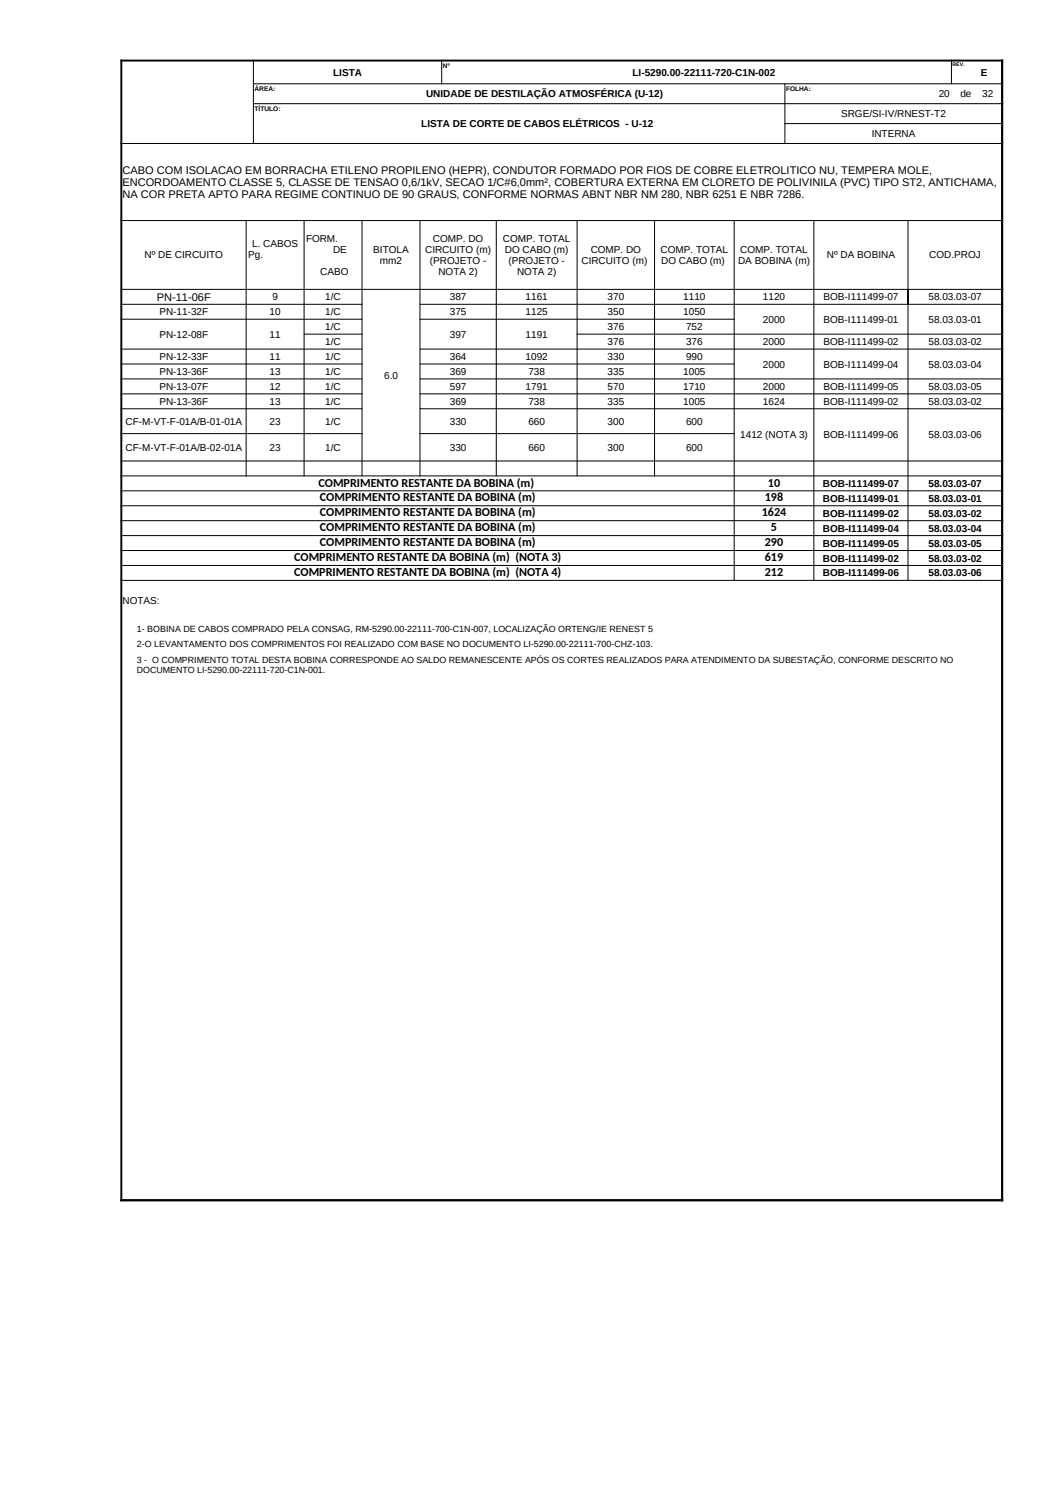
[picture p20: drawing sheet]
<svg xmlns="http://www.w3.org/2000/svg" width="210mm" height="297mm" viewBox="0 0 210 297" stroke-linecap="round" stroke-linejoin="round" font-family="sans-serif">
<defs><g id="words">
<g font-size="2.4">
<text x="63" y="96.2">COMPRIMENTO RESTANTE DA BOBINA (m)</text>
<text x="63.2" y="99.2">COMPRIMENTO RESTANTE DA BOBINA (m)</text>
<text x="151.2" y="99.2">198</text>
<text x="151.9" y="96.2">10</text>
<text x="63.2" y="102.1">COMPRIMENTO RESTANTE DA BOBINA (m)</text>
<text x="63.2" y="105.1">COMPRIMENTO RESTANTE DA BOBINA (m)</text>
<text x="150.6" y="102.1">1624</text>
<text x="152.5" y="105.1">5</text>
<text x="58.1" y="111">COMPRIMENTO RESTANTE DA BOBINA (m) (NOTA 3)</text>
<text x="58.1" y="113.9">COMPRIMENTO RESTANTE DA BOBINA (m) (NOTA 4)</text>
<text x="63.2" y="108">COMPRIMENTO RESTANTE DA BOBINA (m)</text>
<text x="151.2" y="108">290</text>
<text x="151.2" y="111">619</text>
<text x="151.2" y="113.9">212</text>
</g>
<g font-size="2.2">
<text x="24.2" y="34.3">CABO COM ISOLACAO EM BORRACHA ETILENO PROPILENO (HEPR), CONDUTOR FORMADO POR FIOS DE COBRE ELETROLITICO NU, TEMPERA MOLE,</text>
<text x="24.2" y="36.8">ENCORDOAMENTO CLASSE 5, CLASSE DE TENSAO 0,6/1kV, SECAO 1/C#6,0mm², COBERTURA EXTERNA EM CLORETO DE POLIVINILA (PVC) TIPO ST2, ANTICHAMA,</text>
<text x="24.2" y="39.2">NA COR PRETA APTO PARA REGIME CONTINUO DE 90 GRAUS, CONFORME NORMAS ABNT NBR NM 280, NBR 6251 E NBR 7286.</text>
<text x="31" y="59.5">PN-11-06F</text>
</g>
<g font-size="2">
<text x="65.9" y="15">LISTA</text>
<text x="125.1" y="15">LI-5290.00-22111-720-C1N-002</text>
<text x="193.9" y="15">E</text>
<text x="84.3" y="19.2">UNIDADE DE DESTILAÇÃO ATMOSFÉRICA (U-12)</text>
<text x="166.3" y="23.2">SRGE/SI-IV/RNEST-T2</text>
<text x="185.6" y="19.2">20</text>
<text x="189.9" y="19.2">de</text>
<text x="194.2" y="19.2">32</text>
<text x="83.3" y="25.1">LISTA DE CORTE DE CABOS ELÉTRICOS - U-12</text>
<text x="172.4" y="27.1">INTERNA</text>
<text x="60.5" y="47.8">FORM.</text>
<text x="85.6" y="47.8">COMP. DO</text>
<text x="99.5" y="47.8">COMP. TOTAL</text>
<text x="28.6" y="51.1">Nº DE CIRCUITO</text>
<text x="49.1" y="51.1">Pg.</text>
<text x="49.9" y="48.9">L. CABOS</text>
<text x="65.9" y="50">DE</text>
<text x="73.8" y="50">BITOLA</text>
<text x="75.1" y="52.2">mm2</text>
<text x="84.1" y="50">CIRCUITO (m)</text>
<text x="85" y="52.2">(PROJETO -</text>
<text x="99.9" y="50">DO CABO (m)</text>
<text x="100.6" y="52.2">(PROJETO -</text>
<text x="115" y="52.2">CIRCUITO (m)</text>
<text x="116.8" y="50">COMP. DO</text>
<text x="130.6" y="50">COMP. TOTAL</text>
<text x="130.8" y="52.2">DO CABO (m)</text>
<text x="146" y="52.2">DA BOBINA (m)</text>
<text x="146.4" y="50">COMP. TOTAL</text>
<text x="163.5" y="51.1">Nº DA BOBINA</text>
<text x="183.8" y="51.1">COD.PROJ</text>
<text x="53.9" y="59.4">9</text>
<text x="63.3" y="54.4">CABO</text>
<text x="64.3" y="59.4">1/C</text>
<text x="86.7" y="54.4">NOTA 2)</text>
<text x="89" y="59.4">387</text>
<text x="102.3" y="54.4">NOTA 2)</text>
<text x="103.9" y="59.4">1161</text>
<text x="120.1" y="59.4">370</text>
<text x="135.1" y="59.4">1110</text>
<text x="150.9" y="59.4">1120</text>
<text x="162.8" y="59.4">BOB-I111499-07</text>
<text x="183.6" y="59.4">58.03.03-07</text>
<text x="31.5" y="62.3">PN-11-32F</text>
<text x="53.3" y="62.3">10</text>
<text x="64.3" y="62.3">1/C</text>
<text x="64.3" y="65.3">1/C</text>
<text x="89" y="62.3">375</text>
<text x="103.9" y="62.3">1125</text>
<text x="120.1" y="62.3">350</text>
<text x="120.1" y="65.3">376</text>
<text x="135.1" y="62.3">1050</text>
<text x="135.7" y="65.3">752</text>
<text x="150.9" y="63.8">2000</text>
<text x="162.8" y="63.8">BOB-I111499-01</text>
<text x="183.6" y="63.8">58.03.03-01</text>
<text x="31.5" y="66.8">PN-12-08F</text>
<text x="31.5" y="71.2">PN-12-33F</text>
<text x="53.3" y="66.8">11</text>
<text x="53.3" y="71.2">11</text>
<text x="64.3" y="68.2">1/C</text>
<text x="64.3" y="71.2">1/C</text>
<text x="89" y="66.8">397</text>
<text x="89" y="71.2">364</text>
<text x="103.9" y="66.8">1191</text>
<text x="103.9" y="71.2">1092</text>
<text x="120.1" y="68.2">376</text>
<text x="120.1" y="71.2">330</text>
<text x="135.7" y="68.2">376</text>
<text x="135.7" y="71.2">990</text>
<text x="150.9" y="68.2">2000</text>
<text x="162.8" y="68.2">BOB-I111499-02</text>
<text x="183.6" y="68.2">58.03.03-02</text>
<text x="31.5" y="74.1">PN-13-36F</text>
<text x="31.5" y="77.1">PN-13-07F</text>
<text x="53.3" y="74.1">13</text>
<text x="53.3" y="77.1">12</text>
<text x="64.3" y="74.1">1/C</text>
<text x="64.3" y="77.1">1/C</text>
<text x="76" y="74.9">6.0</text>
<text x="89" y="74.1">369</text>
<text x="89" y="77.1">597</text>
<text x="103.9" y="77.1">1791</text>
<text x="104.5" y="74.1">738</text>
<text x="120.1" y="74.1">335</text>
<text x="120.1" y="77.1">570</text>
<text x="135.1" y="74.1">1005</text>
<text x="135.1" y="77.1">1710</text>
<text x="150.9" y="72.7">2000</text>
<text x="150.9" y="77.1">2000</text>
<text x="162.8" y="72.7">BOB-I111499-04</text>
<text x="162.8" y="77.1">BOB-I111499-05</text>
<text x="183.6" y="72.7">58.03.03-04</text>
<text x="183.6" y="77.1">58.03.03-05</text>
<text x="24.8" y="84">CF-M-VT-F-01A/B-01-01A</text>
<text x="31.5" y="80">PN-13-36F</text>
<text x="53.3" y="80">13</text>
<text x="53.3" y="84">23</text>
<text x="64.3" y="80">1/C</text>
<text x="64.3" y="84">1/C</text>
<text x="89" y="80">369</text>
<text x="89" y="84">330</text>
<text x="104.5" y="80">738</text>
<text x="104.5" y="84">660</text>
<text x="120.1" y="80">335</text>
<text x="120.1" y="84">300</text>
<text x="135.1" y="80">1005</text>
<text x="135.7" y="84">600</text>
<text x="150.9" y="80">1624</text>
<text x="162.8" y="80">BOB-I111499-02</text>
<text x="183.6" y="80">58.03.03-02</text>
<text x="24.8" y="89.1">CF-M-VT-F-01A/B-02-01A</text>
<text x="53.3" y="89.1">23</text>
<text x="64.3" y="89.1">1/C</text>
<text x="89" y="89.1">330</text>
<text x="104.5" y="89.1">660</text>
<text x="120.1" y="89.1">300</text>
<text x="135.7" y="89.1">600</text>
<text x="146.4" y="86.7">1412 (NOTA 3)</text>
<text x="162.8" y="86.7">BOB-I111499-06</text>
<text x="183.6" y="86.7">58.03.03-06</text>
<text x="162.7" y="96.3">BOB-I111499-07</text>
<text x="162.7" y="99.2">BOB-I111499-01</text>
<text x="183.6" y="96.3">58.03.03-07</text>
<text x="183.6" y="99.2">58.03.03-01</text>
<text x="162.7" y="102.2">BOB-I111499-02</text>
<text x="162.7" y="105.1">BOB-I111499-04</text>
<text x="183.6" y="102.2">58.03.03-02</text>
<text x="183.6" y="105.1">58.03.03-04</text>
<text x="162.7" y="108.1">BOB-I111499-05</text>
<text x="162.7" y="111">BOB-I111499-02</text>
<text x="162.7" y="114">BOB-I111499-06</text>
<text x="183.6" y="108.1">58.03.03-05</text>
<text x="183.6" y="111">58.03.03-02</text>
<text x="183.6" y="114">58.03.03-06</text>
<text x="24.2" y="119.4">NOTAS:</text>
</g>
<g font-size="1.8">
<text x="27.1" y="125">1- BOBINA DE CABOS COMPRADO PELA CONSAG, RM-5290.00-22111-700-C1N-007, LOCALIZAÇÃO ORTENG/IE RENEST 5</text>
<text x="27.1" y="127.9">2-O LEVANTAMENTO DOS COMPRIMENTOS FOI REALIZADO COM BASE NO DOCUMENTO LI-5290.00-22111-700-CHZ-103.</text>
<text x="27.1" y="131.1">3 - O COMPRIMENTO TOTAL DESTA BOBINA CORRESPONDE AO SALDO REMANESCENTE APÓS OS CORTES REALIZADOS PARA ATENDIMENTO DA SUBESTAÇÃO, CONFORME DESCRITO NO</text>
<text x="27.1" y="133.1">DOCUMENTO LI-5290.00-22111-720-C1N-001.</text>
</g>
<g font-size="1.3">
<text x="50.3" y="18">ÁREA:</text>
<text x="87.6" y="13.4">Nº</text>
<text x="155.4" y="18">FOLHA:</text>
<text x="50.3" y="21.9">TÍTULO:</text>
</g>
<text font-size="1" x="188.4" y="13.1">REV.</text>
</g></defs>
<path d="M23.8 12h174.6M24 11.8v225.7M198.2 11.8v225.7M179.6 57.1v3.2M23.8 237.3h174.6" fill="none" stroke="#000" stroke-width=".38"/>
<g fill="none" stroke="#000" stroke-width=".2">
<path d="M50 16.6h148.4M50.1 11.8v16.7M87.3 11.8v4.8M155.2 16.5v12M188.2 11.8v4.8M23.8 28.4h174.6M50 20.5h148.4M155.1 24.4h43.3M23.8 43.6h174.6M23.8 57.2h174.6M48.7 43.5v50.7M60.1 43.5v50.7"/>
<path d="M71.6 43.5v50.7M83 43.5v50.7M98.1 43.5v50.7M114.1 43.5v50.7M129.4 43.5v50.7M145.2 43.5v71.3M160.9 43.5v71.3M179.6 43.5v13.8M23.8 60.2h47.9M23.8 63.1h47.9M23.8 69h47.9M23.8 72h47.9"/>
<path d="M23.8 74.9h47.9M23.8 77.9h47.9M60.1 66.1h11.6M83 60.2h115.4M83 63.1h62.3M83 69h115.4M83 72h62.3M83 74.9h115.4M83 77.9h115.4M114 66.1h84.4M179.6 60.1v54.7M23.8 80.8h47.9"/>
<path d="M23.8 85.7h47.9M23.8 91.2h174.6M23.8 94.1h174.6M23.8 97.1h174.6M83 80.8h115.4M83 85.7h62.3M23.8 100h174.6M23.8 103h174.6M23.8 105.9h174.6M23.8 108.9h174.6M23.8 111.8h174.6M23.8 114.8h174.6"/>
</g>
<use href="#words"/>
</svg>
